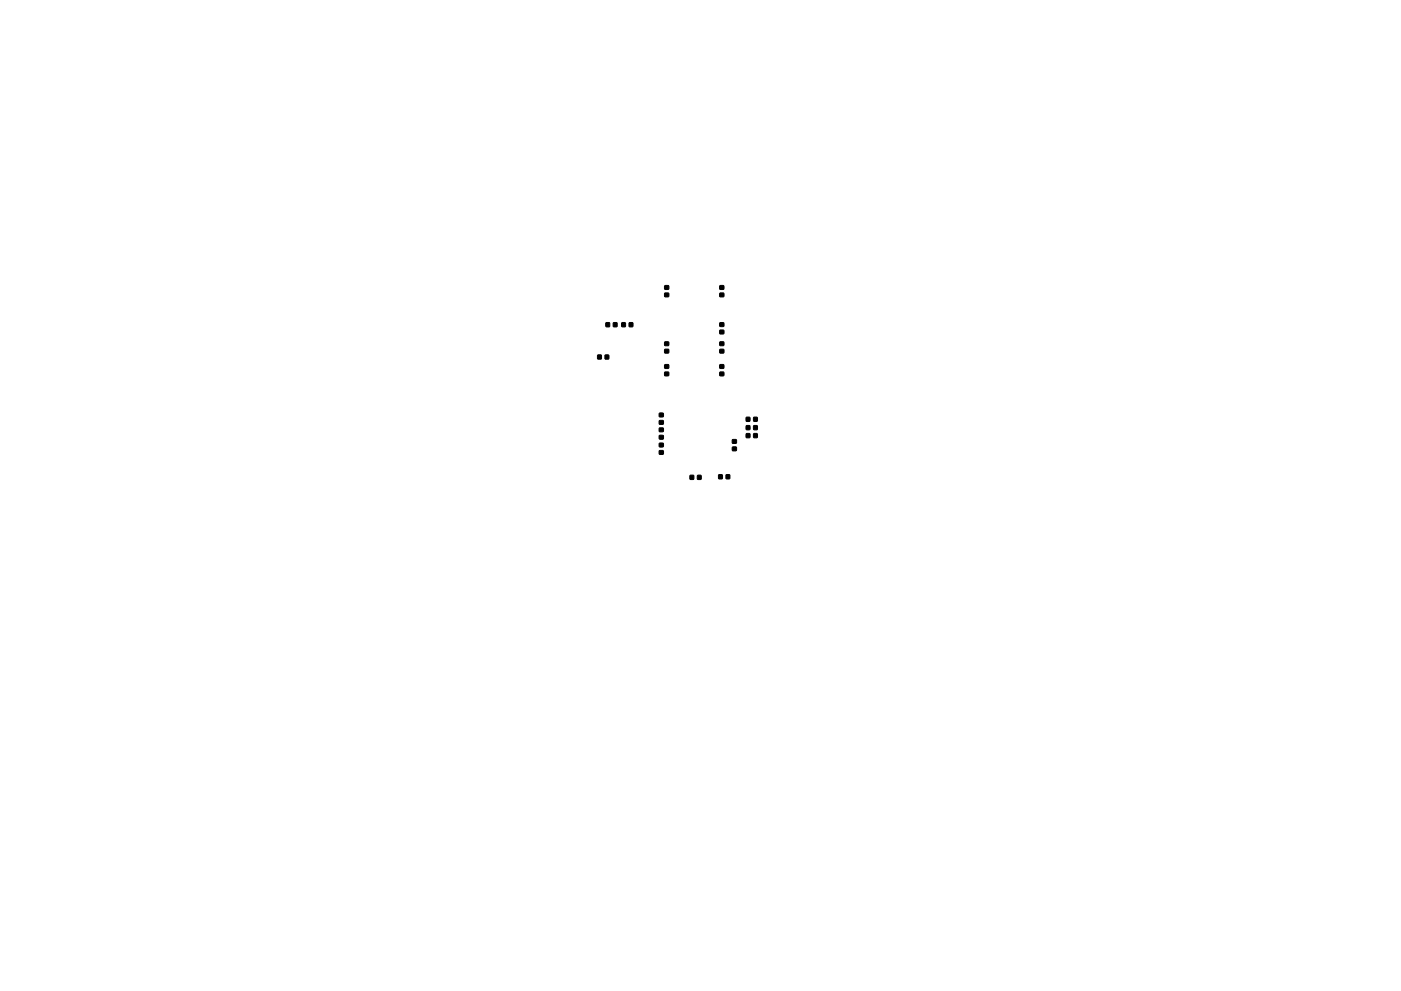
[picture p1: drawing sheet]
<svg xmlns="http://www.w3.org/2000/svg" width="297mm" height="210mm" viewBox="0 0 297 210" stroke-linecap="round" stroke-linejoin="round" font-family="sans-serif">
<g fill="#000" stroke="#000" stroke-width=".21">
<path d="M126.7 75.3l.8 .1v.8l-.8-.1zM128.3 75.3l.8 .1-.1 .8-.7-.1zM128.5 68.5h.7v.8h-.7zM130.1 68.5h.7v.8h-.8zM131.8 68.5h.8v.8h-.8zM133.4 68.5h.8l-.1 .8h-.7zM140.9 60.6h.8l.1 .7-.8 .1zM140.9 62.2h.8l.1 .7-.8 .1zM140.9 74.1h.8l.1 .8h-.8zM140.9 72.6l.8-.1 .1 .8h-.8zM140.9 79l.8-.1 .1 .8h-.8zM140.9 77.4h.8l.1 .7h-.8z"/>
<path d="M152.6 68.5h.8l.1 .7-.9 .1zM152.6 70.1h.8l.1 .7h-.9zM152.6 77.4h.8l.1 .7h-.9zM152.6 79l.8-.1 .1 .8h-.9zM152.6 62.2h.8l.1 .7-.9 .1zM152.6 60.6h.8l.1 .7-.9 .1zM152.6 72.6l.8-.1 .1 .8h-.9zM152.6 74.1h.8l.1 .8h-.9zM139.8 89.2h.8v.8h-.8zM139.8 87.7h.8v.7h-.8zM139.8 90.8h.8v.8h-.8zM139.8 92.4h.8v.7l-.8 .1z"/>
<path d="M139.8 94h.8v.8h-.8zM139.8 95.6h.8v.8h-.8zM155.3 93.3h.8v.7h-.8zM155.3 94.9l.8-.1v.8h-.8zM158.2 92h.8v.9l-.8-.1zM158.2 90.3h.8v.9l-.8-.1zM158.2 88.5l.8 .1v.8h-.8zM159.8 92h.8l-.1 .9-.7-.1zM159.8 90.3h.8l-.1 .9-.7-.1zM159.8 88.5l.8 .1-.1 .8h-.7zM146.3 100.9h.8l-.1 .8h-.7zM147.9 100.9h.7v.8h-.7z"/>
<path d="M152.4 100.7l.7 .1v.8l-.7-.1zM154 100.7l.7 .1v.8l-.8-.1z"/>
</g>
</svg>
